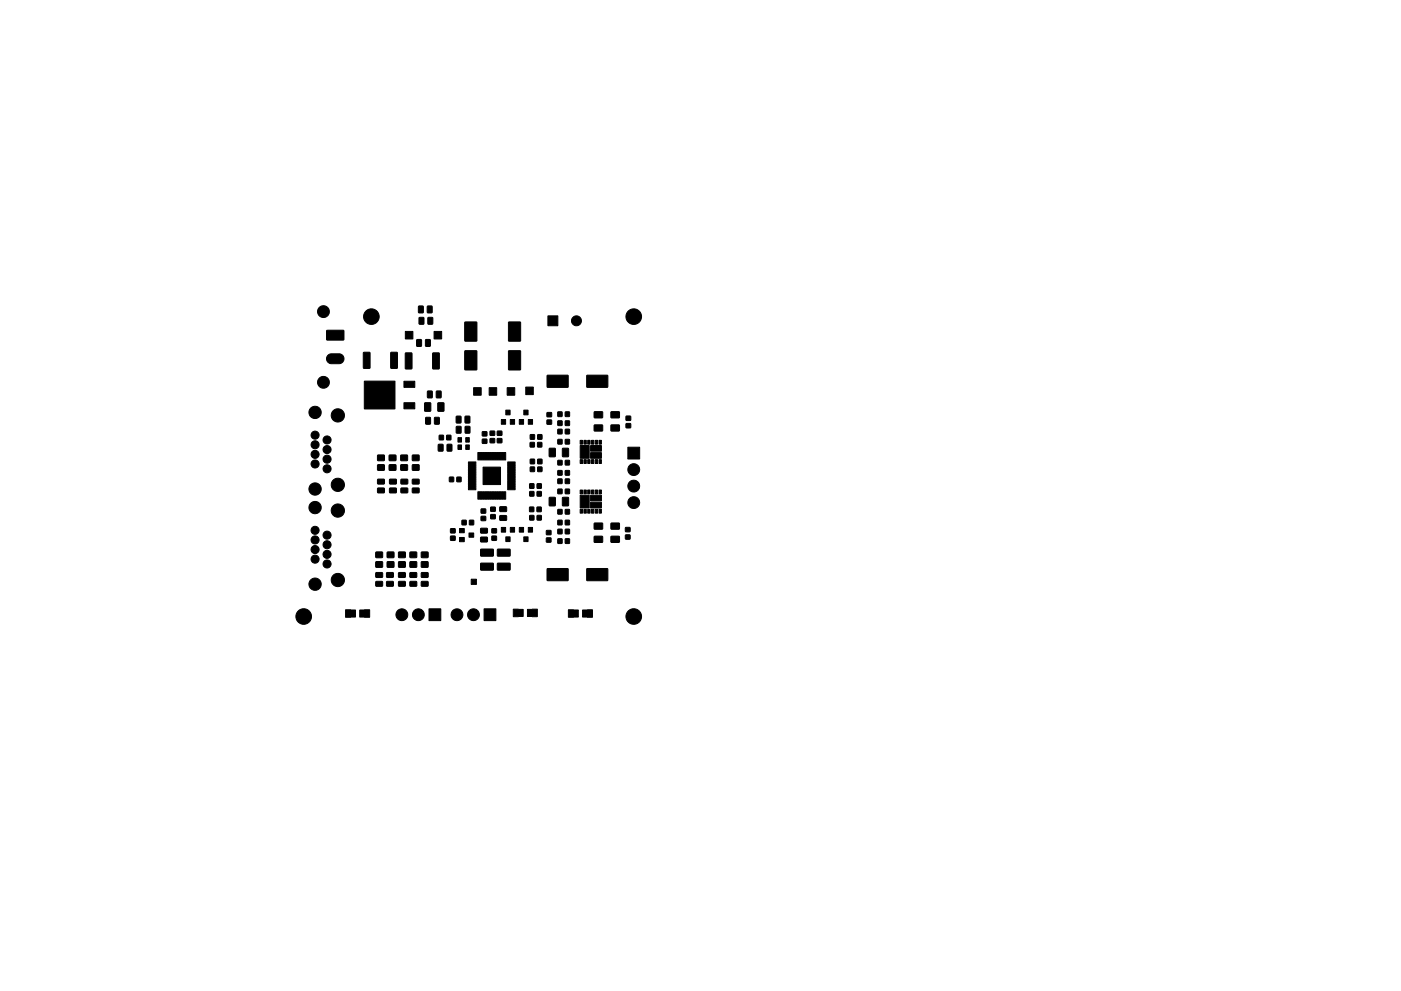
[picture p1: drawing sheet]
<svg xmlns="http://www.w3.org/2000/svg" width="297mm" height="210mm" viewBox="0 0 297 210" stroke-linecap="round" stroke-linejoin="round" font-family="sans-serif">
<g fill="#000" stroke="#000" stroke-width=".21">
<path d="M69.5 75.4l.6-.3h1.8a1.05 1.05 0 0 1 1 1 1.05 1.05 0 0 1-1 1.1h-1.7a1.06 1.06 0 0 1-.9-.7 1.06 1.06 0 0 1 .2-1.1zM69.3 70.1h3.6v2h-3.6zM77.1 74.8l1.2-.1 .2 .1v3.2l-.1 .2-1.4-.1zM82.9 74.8l1.2-.1 .2 .1v3.2l-.1 .2-1.4-.1zM86 74.9l1.2-.1 .1 .2 .1 3.1-.2 .2-1.3-.1zM85.9 70.3h1.6v1.6h-1.6zM88.4 72.1h1l-.1 1.4-1-.1zM88.8 65h.9v1.4l-1-.1zM88.9 67.4h1l-.1 1.4-.9-.1zM90.2 72.1h1v1.4l-1-.1zM90.6 65h1v1.4l-1-.1zM90.8 67.4h.9v1.4l-1-.1z"/>
<path d="M91.8 74.9l1.2-.1 .1 .2 .1 3.1-.2 .2-1.3-.1zM92 70.3h1.6v1.6h-1.6zM98.6 74.4l2.5 .1v4l-2.6-.1zM98.6 68.3l2.5 .1v4l-2.6-.1zM107.8 74.4l2.6 .1-.1 4-2.5-.1zM107.8 68.3l2.6 .1-.1 4-2.5-.1zM116.2 67h2.1v2.1h-2.1zM116 79.6h4.4l.1 2.5-4.5 .1zM124.4 79.6h4.4l.1 2.5-4.5 .1zM80.1 98.6h1.3l.1 1.1-1.4 .1zM80.1 96.6l1.3-.1 .1 1.2h-1.4zM77.2 80.9h6.5v5.9h-6.5z"/>
<path d="M82.5 98.6h1.4v1.1l-1.3 .1zM82.5 96.6l1.4-.1v1.2h-1.3zM85 98.6h1.3l.1 1.1-1.4 .1zM85 96.6l1.3-.1 .1 1.2h-1.4zM85.6 85.4h2.3v1.3h-2.3zM85.6 80.9h2.3v1.3h-2.3zM87.4 98.6h1.4l.1 1.1-1.4 .1zM87.4 96.6l1.4-.1 .1 1.2h-1.4zM90.3 88.6h1l-.1 1.4-.9-.1zM90.1 85.5h1.2v1.7h-1.3zM90.7 83h.9v1.4l-1-.1zM92.2 88.6h.9v1.4l-1-.1z"/>
<path d="M92.5 83h1v1.4l-1-.1zM92.9 94.3h1v1.4l-1-.1zM93.1 92.4h.9v.9h-.9zM92.9 85.5h1.2v1.7h-1.3zM94.7 92.4h.9v.9h-.9zM94.8 94.3h1l-.1 1.4-.9-.1zM96.8 88.3l.9 .1v1.3h-1zM96.8 90.5h1l-.1 1.4-1-.1zM97.1 94.4h.7v1h-.7zM97.1 92.9h.7v.9h-.7zM98.6 88.3l1 .1v1.3h-1zM98.6 90.5h1v1.4l-1-.1z"/>
<path d="M98.7 94.4h.8v1h-.8zM98.7 92.9h.8v.9h-.8zM99.3 98h1.6v5.9h-1.6zM101.3 96h5.9v1.6h-5.9zM100.4 82.3h1.6v1.6h-1.6zM102.3 93.2h.9v.9h-.9zM102.3 91.6h.9v.9h-.9zM103.9 93.1h1v.8h-1zM103.9 91.5h1v.9h-1zM103.7 82.3h1.6v1.6h-1.6zM105.4 93.1h1v.8h-1zM105.4 91.5h1v.9h-1z"/>
<path d="M106.3 89h.9v1h-.9zM107.2 87h.9v1h-.9zM108.2 89h.9v1h-.9zM107.5 82.3h1.6v1.6h-1.6zM107.7 98h1.5v5.9h-1.6zM110.1 89h.9v1h-.9zM111.1 87h.9v1h-.9zM112 89h.9v1h-.9zM111.5 82.1h1.6v1.6h-1.6zM112.4 93.9h.9v.9h-.9zM112.4 99.1h.9v.9h-.9zM112.4 97.4h.9v1h-.9z"/>
<path d="M112.4 92.2h.9v1h-.9zM114 93.9h.9v.9h-.9zM114 99.1h.9v.9h-.9zM114 97.4h.9v1h-.9zM114 92.2h.9v1h-.9zM116 89.1h.9v.9h-.9zM116 87.5h.9v.9h-.9zM116.5 95.1l1.2 .1v1.7l-1.3-.1zM118.3 99.9h.9v.9h-.9zM118.3 97.7h.9v.9h-.9zM118.3 93.2h.9v1h-.9zM118.3 91.1h.9v.9h-.9z"/>
<path d="M118.3 89.3h.9v1h-.9zM118.3 87.4h.9v1h-.9zM119.3 95.1l1.2 .1v1.7l-1.3-.1zM119.9 99.9h.8v.9h-.8zM119.9 97.7h.8v.9h-.8zM119.9 93.2h.8v1h-.8zM119.9 91.1h.8v.9h-.8zM119.9 89.3h.8v1h-.8zM119.9 87.4h.8v1h-.8zM123 97.5h.5v.8h-.5zM123 93.4h.5v.8h-.5zM123.8 97.5h.5v.8h-.5z"/>
<path d="M123.8 93.4h.5v.8h-.5zM123 94.5l1.9 .1v2.6h-1.9zM124.6 97.5h.5v.8h-.5zM124.6 93.4h.5v.8h-.5zM125.4 97.5h.5v.8h-.5zM125.4 93.4h.5v.8h-.5zM126.2 97.5h.5v.8h-.5zM126.2 93.4h.5v.8h-.5zM125.2 96h2.3v1.2h-2.3zM125.2 94.5h2.3v1.2h-2.3zM127 97.5h.5v.8h-.5zM127 93.4h.5v.8h-.5z"/>
<path d="M126 90.2h1.7l.1 1.2h-1.8zM126 87.4h1.7l.1 1.2h-1.8zM129.6 90.2h1.7v1.2h-1.7zM129.6 87.4h1.7v1.2h-1.7zM132.8 89.9h.9v.9h-.9zM132.8 88.3h.9v.9h-.9zM133.1 94.9h2.5v2.5h-2.5zM79.7 119.2h1.4v1.1l-1.4 .1zM79.7 117.1h1.4v1.2h-1.4zM80.1 103.6h1.3l.1 .9-1.4 .1zM80.1 101.7h1.3l.1 .9-1.4 .1zM82.1 119.2h1.4v1.1l-1.4 .1z"/>
<path d="M82.1 117.1h1.4v1.2h-1.4zM82.6 103.6h1.4v.9l-1.3 .1zM82.6 101.7h1.4v.9l-1.3 .1zM84.5 119.2h1.4v1.1l-1.3 .1zM84.5 117.1h1.4v1.2h-1.3zM85 103.6h1.4v.9l-1.3 .1zM85 101.7h1.4v.9l-1.3 .1zM86.9 119.2h1.4v1.1l-1.3 .1zM86.9 117.1h1.4v1.2h-1.3zM87.4 103.6h1.4l.1 .9-1.4 .1zM87.4 101.7h1.4l.1 .9-1.4 .1zM89.4 119.2h1.3l.1 1.1-1.4 .1z"/>
<path d="M89.4 117.1h1.3l.1 1.2h-1.4zM95.3 101.2h.9v1h-.9zM95.5 113.8h1v.8h-1zM95.5 112.2h1v.9h-1zM96.9 101.2h.8v1h-.8zM97.4 114h1v.9h-1zM97.4 112.1h1v.9h-1zM98 110.4h.8v.9h-.8zM99.5 110.4h.9v.9h-.9zM99.4 113.1h1v.9h-1zM101.3 104.3h5.9v1.6h-5.9zM102 109.6h1v.8h-1z"/>
<path d="M102 108h1v.9h-1zM101.9 114h1.4v.9l-1.3 .1zM101.9 112.1h1.4v.9l-1.3 .1zM101.9 119.5h2.6l.1 1.4-.2 .1h-2.4l-.1-.2zM101.9 116.5h2.6l.1 1.4-.2 .1h-2.4l-.1-.2zM104 109.2h1v.9h-1zM104 107.6h1v.9h-1zM104.3 113.8h.9v.8h-.9zM104.3 112.2h.9v.9h-.9zM102.4 99.1h3.7v3.7h-3.7zM106.3 111.9h.9v1h-.9zM106 109.4h1.3l.1 .9-1.4 .1z"/>
<path d="M106 107.5h1.3l.1 1h-1.4zM105.5 119.5h2.6l.1 1.4-.2 .1h-2.5l-.1-.2zM105.5 116.5h2.6l.1 1.4-.2 .1h-2.5l-.1-.2zM107.2 113.9h.9v1h-.9zM108.2 111.9h.9v1h-.9zM110.1 111.9h.9v1h-.9zM111.1 113.9h.9v1h-.9zM112 111.9h.9v1h-.9zM112.3 107.6h.9v.9h-.9zM112.3 109.4h.9v.9h-.9zM112.3 104.3h.9v.9h-.9zM112.3 102.6h.9v1h-.9z"/>
<path d="M113.9 107.6h.8v.9h-.8zM113.9 109.4h.9v.9h-.9zM113.9 104.3h.9v.9h-.9zM113.9 102.6h.9v1h-.9zM115.9 114.1h.9v.9h-.9zM115.9 112.6h.9v.8h-.9zM116.5 105.6h1.2v1.7h-1.3zM118.3 114.3h.9v1h-.9zM118.3 112.3h.9v.9h-.9zM118.3 110.4h.9v.9h-.9zM118.3 108.1h.9v1h-.9zM118.3 103.8h.9v.9h-.9z"/>
<path d="M118.3 101.6h.9v1h-.9zM119.3 105.6h1.2v1.7h-1.3zM119.9 114.3h.8v1h-.8zM119.9 112.3h.8v.9h-.8zM119.9 110.4h.8v.9h-.8zM119.9 108.1h.8v1h-.8zM119.9 103.8h.8v.9h-.8zM119.9 101.6h.8v1h-.8zM123 108.1h.5v.8h-.5zM123 104h.5v.8h-.5zM123.8 108.1h.5v.8h-.5zM123.8 104h.5v.8h-.5z"/>
<path d="M123 105.1h1.9v2.7l-1.9-.1zM124.6 108.1h.5v.8h-.5zM124.6 104h.5v.8h-.5zM125.4 108.1h.5v.8h-.5zM125.4 104h.5v.8h-.5zM126.2 108.1h.5v.8h-.5zM126.2 104h.5v.8h-.5zM125.2 106.6h2.3v1.1l-2.3 .1zM125.2 105.1h2.3v1.1l-2.3 .1zM127 108.1h.5v.8h-.5zM127 104h.5v.8h-.5zM126 113.8h1.7l.1 1.2-1.8 .1z"/>
<path d="M126 111h1.7l.1 1.2-1.8 .1zM129.6 113.8h1.7v1.2l-1.7 .1zM129.6 111h1.7v1.2l-1.7 .1zM132.6 113.5h1v.9h-1zM132.6 111.9h1v.9h-1zM73.3 129.4h2.1v1.5l-2.1 .1zM76.3 129.4h2l.1 1.5h-2.1zM79.7 123.4h1.3l.1 .9-1.4 .1zM79.7 121.5h1.3l.1 .9-1.4 .1zM82 123.4h1.3l.1 .9-1.4 .1zM82 121.5h1.3l.1 .9-1.4 .1zM84.5 123.4h1.4v.9l-1.3 .1z"/>
<path d="M84.5 121.5h1.4v.9l-1.3 .1zM86.9 123.4h1.4v.9l-1.3 .1zM86.9 121.5h1.4v.9l-1.3 .1zM89.4 123.4h1.3l.1 .9-1.4 .1zM89.4 121.5h1.3l.1 .9-1.4 .1zM91 129.2h2.5v2.5h-2.5zM99.9 122.9h1.1v1.1h-1.1zM102.6 129.2h2.5v2.5h-2.5zM108.8 129.3h2.1v1.5h-2zM111.8 129.3l2.1-.1v1.6h-2.1zM116 120.7l4.4-.1 .1 2.5-4.5 .1zM120.5 129.4h2.1v1.5l-2.1 .1z"/>
<path d="M123.5 129.4h2.1v1.5h-2.1zM124.4 120.7l4.4-.1 .1 2.5-4.5 .1z"/>
<circle cx="68.6" cy="66.1" r="1.26"/>
<circle cx="78.7" cy="67.2" r="1.66"/>
<circle cx="122.2" cy="68.1" r="1.06"/>
<circle cx="134.4" cy="67.2" r="1.66"/>
<circle cx="66.8" cy="94.4" r=".86"/>
<circle cx="66.8" cy="98.4" r=".86"/>
<circle cx="66.8" cy="96.4" r=".86"/>
<circle cx="66.8" cy="92.3" r=".86"/>
<circle cx="66.8" cy="87.5" r="1.31"/>
<circle cx="68.6" cy="81.1" r="1.26"/>
<circle cx="69.3" cy="97.4" r=".86"/>
<circle cx="69.3" cy="95.4" r=".86"/>
<circle cx="69.3" cy="99.5" r=".86"/>
<circle cx="69.3" cy="93.3" r=".86"/>
<circle cx="71.6" cy="88.1" r="1.4"/>
<circle cx="134.4" cy="99.6" r="1.26"/>
<circle cx="66.8" cy="118.6" r=".86"/>
<circle cx="66.8" cy="114.6" r=".86"/>
<circle cx="66.8" cy="116.6" r=".86"/>
<circle cx="66.8" cy="112.5" r=".86"/>
<circle cx="66.8" cy="103.8" r="1.31"/>
<circle cx="66.8" cy="107.7" r="1.31"/>
<circle cx="69.3" cy="117.6" r=".86"/>
<circle cx="69.3" cy="115.6" r=".86"/>
<circle cx="69.3" cy="119.7" r=".86"/>
<circle cx="69.3" cy="113.5" r=".86"/>
<circle cx="71.6" cy="102.9" r="1.41"/>
<circle cx="71.6" cy="108.3" r="1.4"/>
<circle cx="134.4" cy="106.6" r="1.26"/>
<circle cx="134.4" cy="103.1" r="1.26"/>
<circle cx="64.4" cy="130.8" r="1.66"/>
<circle cx="66.8" cy="123.9" r="1.31"/>
<circle cx="71.6" cy="123.1" r="1.4"/>
<circle cx="85.2" cy="130.4" r="1.26"/>
<circle cx="88.7" cy="130.4" r="1.26"/>
<circle cx="96.9" cy="130.4" r="1.26"/>
<circle cx="100.4" cy="130.4" r="1.26"/>
<circle cx="134.4" cy="130.8" r="1.66"/>
</g>
</svg>
